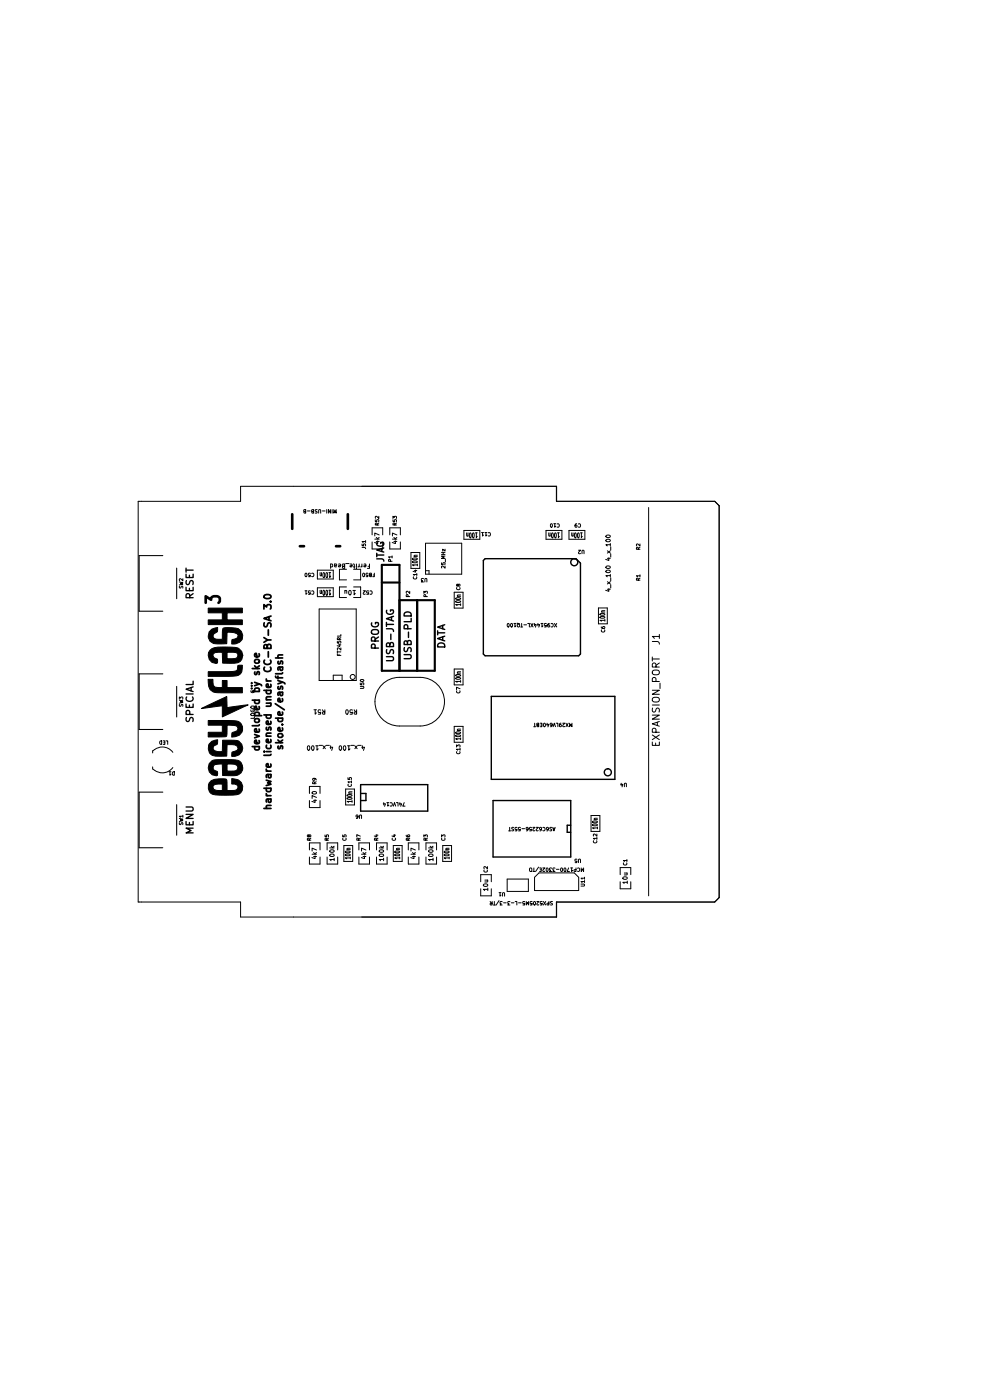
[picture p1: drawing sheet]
<svg xmlns="http://www.w3.org/2000/svg" width="210mm" height="297mm" viewBox="0 0 210 297" stroke-linecap="round" stroke-linejoin="round" font-family="sans-serif">
<g fill="none" stroke="#000" stroke-width=".21">
<path d="M64.7 108.6l-.2-.1 .1-.2h.3v.7l-.3-.1v-.2l.3-.1M65.3 108.5h.6M66.4 108.6l-.2-.1 .1-.2h.3v.7l-.3-.1v-.2l.3-.1M67.4 108.3h-.4v.2l.4 .4-.5 .1M67.7 109v-.6l.1-.1 .3 .1v.6M68.5 108.5h.5M69.4 108.3v.7M70.2 108.3v.7l-.4-.7v.7M70.2 119.8h.3l.2 .2-.1 .4h-.4M70.2 119.8v.9M70.5 108.3v.7M70.9 108.3v.7l.2-.5 .3 .5v-.7"/>
<path d="M71.1 119.8v.6h.4M71.1 119.8h.3l.1 .1v.2l-.4 .1M71.9 119.8l.4 .1v.5h-.4v-.2l.4-.1M73.4 119.7h.7M74.4 119.8l.4 .1-.1 .5h-.3l-.1-.2 .5-.1M75 119.8l.3 .1v.8M75.7 119.8v.6M76.3 119.8v.6M76.9 119.8v.6M76.9 116.3h.6l.1 .3M76.9 115.6v.3l.4 .1-.1-.4h.4v.4M77.3 119.8l.4 .1v.5h-.4v-.2l.4-.1"/>
<path d="M77.6 115h-.7l.2 .3M77.6 114.8v.5M78.5 119.8v.9h-.5M79 113.6v-1.5h2.3v1.5M79 115.1v1.5h2.3v-1.5M79.6 114.5h.9M79.7 110.4v.4h.4l-.1-.3 .4-.1v.4M79.9 115h.6M79.9 114.2l.4 .3M80.1 111.5l-.1-.4-.3 .1v.3h.8M80.2 114.9v.6l-.6-.3M80.5 109.7v.4l-.6-.4-.2 .1 .1 .3"/>
<path d="M80.5 111.1l-.4 .2M80.5 113.6l-.9-.4v.7M80.5 114.2l-.3 .2M82.8 115.1v1.5h2.2v-1.5M82.8 113.6v-1.5h2.2v1.5M82.9 119.2v-.3l-.3-.1-.1 .4h.8M83.3 118.3h-.8l.2 .2M83.3 118.1v.4M83.3 114.5h1M83.5 110.4v.4h.3v-.3l.3-.1v.4M83.5 110.1v-.4l.2 .2 .1-.2h.3v.4M83.7 115h.6"/>
<path d="M83.7 114.2l.3 .3M83.9 111.5l-.1-.3-.3-.1v.4h.7M84 114.9v.6l-.7-.3M84.2 111.1l-.3 .2M84.3 113.6l-1-.4v.7M84.3 114.2l-.4 .2M87.3 117.4h1.9v3.3h-1.9zM87.6 119.3l.1-.1a.52 .52 0 0 1 .9 .3h-.1a.53 .53 0 0 1-.9-.2zM87.6 118.6h.1a.52 .52 0 0 1 .9 .2h-.1a.53 .53 0 0 1-.9-.2zM87.9 118.2h.7M88.6 117.9l-.6 .1v.2M88.6 119.8v.4"/>
<path d="M90.4 115.4h7.7v6.6h-7.7zM93.8 119.6v.3h.3v-.3h.3v.3M93.8 117.8h.7M93.8 117.3h.7M94.1 117.3v.5M94.5 118.1h-.7l.5 .3-.5 .2h.7M94.5 116.7v.4l-.5-.4v.4M94.6 118.8v.6M98.5 112.7h3.4v1.9h-3.4zM99.1 113.2v.6h.3M99.4 113.2v.7M99.8 113.2a.7 .7 0 0 1 0 1l-.1-.4z"/>
<path d="M100.4 113.2h.1a.71 .71 0 0 1 0 1l-.2-.4zM101 113.2h.4M101.2 113.2v1l.2-.3M102.3 113.1h.4M102.5 113.1v.8l.2-.2M103 113.1h.4M103.2 113.1v.8l.2-.2M103.7 113.2a.33 .33 0 0 1 .5 .3 .33 .33 0 0 1-.5 .3M116 112.7h3.3v1.9h-3.3zM116.5 113.2l.1 .6h.2M116.8 113.2v.7M117 111.3h.1a.35 .35 0 0 1 .2 .3 .35 .35 0 0 1-.3 .3z"/>
<path d="M117.2 113.2h.1a.71 .71 0 0 1 0 1l-.2-.4zM117.6 111.3h.4M117.8 111.3v.7l.2-.2M117.9 113.2a.7 .7 0 0 1 0 1l-.1-.4zM118.3 111.3a.33 .33 0 0 1 .5 .3 .33 .33 0 0 1-.5 .3M118.4 113.2h.4M118.6 113.2v1l.2-.3M120.8 112.7h3.4v1.9h-3.4zM121.4 113.2l.1 .6h.2M121.7 113.2v.7M122.1 113.2h.1a.71 .71 0 0 1 0 1l-.2-.4zM122.5 111.3l-.3 .1-.1 .5 .2 .1 .2-.1v-.3l-.4 .1"/>
<path d="M122.7 113.2h.1a.7 .7 0 0 1 0 1l-.2-.4zM122.8 111.3a.33 .33 0 0 1 .5 .3 .33 .33 0 0 1-.5 .3M122.9 116.9h.4l-.4 .5 .1 .2h.3M123.3 113.2h.4M123.5 113.2v1l.2-.3M123.6 117.6v-.6l.1-.1 .3 .1v.6M128.7 114.7a.56 .56 0 0 1 .9 .2 .48 .48 0 0 1-.5 .2 .48 .48 0 0 1-.4-.4zM128.8 113.7a.5 .5 0 0 1 .8 .3 .48 .48 0 0 1-.5 .2 .48 .48 0 0 1-.4-.4zM129 118.6h.6M129 117l.6 .5M129.3 118.5v.6l-.7-.3M129.6 115.7h-.9l.2 .3"/>
<path d="M129.6 117l-.6 .5M129.6 115.4v.6M129.7 116.2v.7M129.7 117.6v.7M135.6 116.7l-.1-.4h-.3v.4h.7M135.9 115.5v.5l-.5-.5-.2 .2v.3M135.9 116.3l-.3 .2M137.8 107.8v82.5M151.8 106.5l.9 .9v83.3l-.9 .9M151.8 106.5h-33.6v-3.2h-67.1v3.2h-21.8v85.1h21.8v3.2h67.1v-3.2h33.6M151.8 106.5l1 .9v83.3l-1 .9M38.1 123.6l.7 .2-.5 .1 .5 .2-.7 .1"/>
<path d="M38.1 124.5l.1 .4 .4-.4h.2v.4M38.8 122.9v.5l-.5-.5-.2 .2 .1 .3M44.2 129.2h7.3v1h-3.3v1.5h3.3v1h-7.3v-1h3v-1.5h-3zM44.6 138.1a3.2 3.2 0 0 1 2.8-.7l2.6 .1a1.7 1.7 0 0 1 1.6 1.7h-1a1.04 1.04 0 0 0-1.4-.6h-1v1.3a2.74 2.74 0 0 0 2.1-.2l.3-.5h1a1.6 1.6 0 0 1-1.8 1.7h-2.5l-.1-2.3h-1.6l-.3 .3-.1 .3 .2 .5 .8 .3v.8a1.64 1.64 0 0 1-1.8-.7 1.64 1.64 0 0 1 .2-2zM45 133.6l1.2-.3v.9l-.8 .5-.2 .4 .3 .5 .4 .2h1.3a3.9 3.9 0 0 1 .2-2.4l1.9-.1a1.86 1.86 0 0 1 2.1 2.6 2.28 2.28 0 0 1-2.2 .9l.1-.9 1-.3 .3-.6-.2-.4-.6-.2-1.6-.1v2.4l-1.2 .1a2.23 2.23 0 0 1-2.7-1.3l.1-1.3zM64.8 125.5h.4M64.8 121.8h.2a.34 .34 0 0 1 .2 .3 .34 .34 0 0 1-.4 .3zM65 125.5v.7l.2-.2M65.9 121.8h-.4l.1 .4 .3-.1v.4h-.4M65.9 125.6h-.4l.1 .3h.3v.3h-.4M66.2 121.8a.33 .33 0 0 1 .5 .3 .33 .33 0 0 1-.5 .3M66.2 125.6a.33 .33 0 0 1 .5 .3 .33 .33 0 0 1-.5 .3"/>
<path d="M67.4 121.1h3.4v1.9h-3.4zM67.4 124.9h3.4v1.8h-3.4zM67.8 129.4h7.9v15.2h-7.9zM68 121.6v.7l.3-.1M68 125.4v.6h.3M68.3 121.6v.7M68.3 125.4v.7M68.7 121.7v-.1a.7 .7 0 0 1 0 1.1l-.1-.4zM68.7 125.4a.7 .7 0 0 1 0 1l-.1-.4zM69.3 121.7l.1-.1a.7 .7 0 0 1 0 1.1l-.2-.4zM69.3 125.4h.1a.7 .7 0 0 1 0 1l-.2-.4zM69.8 121.6h.4"/>
<path d="M69.8 125.4h.4M70 121.6v1.1l.2-.3M70 125.4v1l.2-.3M71.6 138.9v.3h.8M71.6 136.2v.4h.4v-.3l.3-.1v.4M71.6 138.3v.4M71.6 138.5h.8M71.9 137h.5M72 139v.2M72 135.9v-.4h-.3l-.1 .4h.8M72.1 136.9v.4l-.5-.1M72.4 137.6v.5l-.5-.5-.3 .2 .1 .2"/>
<path d="M72.4 134.8v.3h-.8M72.4 135.4l-.4 .3M72.9 120.3l-.2-.2 .1-.3h.4v.9l-.4-.1v-.3h.4M73.2 125.5h.4v.5M73.2 125.4v.6M73.6 120.9h-1.5v2.3h1.5M73.6 124.7h-1.5v2.2h1.5M74.2 125.5l.1-.1a.45 .45 0 0 1 .3 .5 .45 .45 0 0 1-.4 .4l-.1-.3zM74.9 125.4h.6M75 120.4h.4M75.1 120.9h1.5v2.3h-1.5M75.1 124.7h1.5v2.2h-1.5"/>
<path d="M75.2 125.4v1l.3-.3M75.7 120.6v.1M76.3 120.2l-.3 .2M76.9 120.2l-.3 .2M77.1 121.8h.1a.34 .34 0 0 1 .3 .3 .34 .34 0 0 1-.4 .3zM77.1 125.5h.5l-.5 .5 .2 .2h.3M78.2 121.8h-.4v.4l.4-.1-.1 .4h-.3M78.2 120.3h.3M78.3 125.6h-.4v.3h.4l-.1 .3h-.3M78.6 125.6a.33 .33 0 0 1 .4 .3 .33 .33 0 0 1-.4 .3M78.6 122.1l-.2-.1 .2-.2h.3v.7l-.4-.1v-.2l.4-.1M79.3 122.1h.2"/>
<path d="M79.5 121.8v.7h-.4M86.7 126.7l-.1-.4-.3 .1v.3h.7M87 125.6v.5l-.5-.5-.2 .1v.3M87.8 122.5a.33 .33 0 0 0 .3 .5 .33 .33 0 0 0 .3-.5M88 121.2h.5M88.3 121.1v.4l-.6-.1M88.5 122h-.7l.2 .2M88.5 121.8v.4M88.6 120h-1l.3 .2M89.9 122.9h-.3l-.1 .1v.3h.2l-.2 .3h.4M90 126.1v-.5l.3 .2 .1-.2h.3v.5M90.2 123.6v-.6l.2-.1 .3 .1v.6"/>
<path d="M90.4 121.2h.7v.8M90.4 126.7l-.1-.4-.2 .1-.1 .3h.8M94.5 120.2v.5l-.5-.5-.2 .2v.3M96.5 125.8h1.8v3.4h-1.8zM96.8 127.7h.1a.52 .52 0 0 1 .9 .2h-.1a.53 .53 0 0 1-.9-.2zM96.8 127.1l.1-.1a.52 .52 0 0 1 .9 .3h-.1a.52 .52 0 0 1-.9-.2zM97 124.8a.33 .33 0 0 0 .3 .5 .33 .33 0 0 0 .3-.5M97.1 126.7h.7M97.3 124.2l.3-.1v.4a.31 .31 0 0 1-.3-.1 .31 .31 0 0 1-.1-.3h-.2v.3l.1 .1 .2-.1M97.8 128.4h-1l.3 .2M97.8 126.4h-.6v.3M97.8 128.2v.4"/>
<path d="M107.8 132.5l.1-.1a.34 .34 0 0 1 .3 .4 .34 .34 0 0 1-.4 .3zM108.5 132.5l.1-.1a.34 .34 0 0 1 .3 .4 .34 .34 0 0 1-.4 .3zM109.1 132.4h.5M109.4 132.4v.8l.2-.2M109.8 132.4l.4 .2M110.6 133.2h.4M110.8 132.4v.8M111.3 132.7h.5M112.1 132.4h.3v.8M112.7 132.4l.5 .8M113.2 132.4l-.5 .8M113.4 132.7h.5l-.2 .5"/>
<path d="M113.5 132.4v.5M114.1 132.7h.5l-.2 .5M114.2 132.4v.5M114.9 132.4h.4M115.1 132.4v.8l.2-.2M116 132.5h-.4l.1 .4 .3-.1v.4h-.4M116.7 132.4l-.4 .2v.4l.2 .2 .2-.1v-.3l-.4 .1M117 132.5a.33 .33 0 0 1 .5 .3 .33 .33 0 0 1-.5 .3M117.7 132.4l.5 .8M118.2 132.4l-.5 .8M127.1 129.1h1.9v3.4h-1.9zM127.5 131a.52 .52 0 0 1 .9 .2v.1a.53 .53 0 0 1-.9-.3z"/>
<path d="M127.5 130.4a.52 .52 0 0 1 .9 .2 .52 .52 0 0 1-.9-.2zM127.7 133.2l.2 .3h.4l.2-.1-.1-.3-.4 .1 .1 .3M127.8 130h.7M127.8 133.8a.33 .33 0 0 0 .3 .5 .33 .33 0 0 0 .3-.5M128.5 131.8h-1.1l.3 .2M128.5 129.7l-.7 .1 .1 .2M128.5 131.6v.4M128.8 121.2a.5 .5 0 0 1 .8 .2 .48 .48 0 0 1-.5 .3 .48 .48 0 0 1-.4-.5zM128.8 120.3a.5 .5 0 0 1 .8 .2 .48 .48 0 0 1-.5 .3 .48 .48 0 0 1-.4-.4zM129 125.2h.6M129 123.6l.6 .5M129.3 125v.6l-.7-.2"/>
<path d="M129.6 122.3h-.9l.2 .2M129.6 122v.5M129.6 123.6l-.6 .5M129.7 122.7v.7M129.7 124.2v.7M135.6 123.2l-.1-.3h-.3v.3h.7M135.9 122.3h-.7l.2 .2M135.9 122.8l-.3 .3M135.9 122.1v.4M138.5 136.3h1.3l.2 .5M138.5 139.6v.8M138.5 140h1.5"/>
<path d="M140 135.2h-1.5l.5 .4M140 134.8v.8M34 157.5l.3-.1v.7a.39 .39 0 0 1-.4-.2 .39 .39 0 0 1 .1-.4zM34.7 157.4h.3v.7h-.3M34.8 157.8h.2M35.3 157.4h.3v.7M36.7 159.8a2.86 2.86 0 0 0-4.3-.3v.4M38.1 148.7l.7 .2-.5 .2 .5 .1-.7 .2M38.1 148.5v-.5l.3 .3v-.2h.4v.4M38.1 149.6l.1 .4 .4-.3h.2v.3M42.8 150.5l5.4-2.5v2.3l4.5-.6-5.5 2.6v-2.4zM44.2 144.3h1l.1 1.3 .4 .4 1.5 .1v-1.5h1v1.5h3.3v1.1h-5.1a1.87 1.87 0 0 1-2.2-2z"/>
<path d="M44.2 153l4.4 .1a3.1 3.1 0 0 1 2.6 .6 1.73 1.73 0 0 1 .2 1.8 1.73 1.73 0 0 1-1.5 1l-.7 .1 .1-.9 1-.4 .3-.5a.99 .99 0 0 0-1.4-.7l-1-.1-.1 2.3a3 3 0 0 1-2 .2h-1.9v-.9h3v-1.6h-3zM44.2 142.7h2.9a7.4 7.4 0 0 0 3.2-.3l.2-1 1-.1a1.85 1.85 0 0 1-.9 2.2l-1.1 .1-5.3 .1zM45 157.5l1.2-.4v.6a1.01 1.01 0 0 1-.9 .8l-.1 .5 .3 .4 .7 .3h1l.1-2.5h2.5a1.76 1.76 0 0 1 1.7 2.1 1.76 1.76 0 0 1-2.3 1.4l.1-.9 1-.4 .3-.4a1.05 1.05 0 0 0-1.3-.8h-1.1v2.4h-2.4a1.7 1.7 0 0 1-1.6-1.3 1.7 1.7 0 0 1 .8-1.8zM53.3 146.2h.2M53.3 145.7h.2M53.3 145.1h.2M53.3 146.7a.34 .34 0 0 0 .4 .4 .34 .34 0 0 0 .3-.4h-.3v.1M53.3 151.6h.6l.1 .2-.2 .2h-.4zM53.3 150.8a.34 .34 0 0 0 .4 .4 .34 .34 0 0 0 .3-.4h-.3v.1M53.3 150.1l.6-.1 .1 .3-.2 .2-.4-.1zM53.4 146.1v.3M53.4 145.5v.4"/>
<path d="M53.4 144.9v.4M53.6 146.1l-.1 .1 .1 .2M53.6 145.6l-.1 .1 .1 .1M53.6 145l-.1 .1 .1 .1M54 152.2v.4h-.7M65.4 158.5l.1-.1a.45 .45 0 0 1 .3 .5 .45 .45 0 0 1-.4 .4l-.1-.3zM66.3 158.5l.1-.1a.45 .45 0 0 1 .3 .5 .45 .45 0 0 1-.4 .4l-.1-.3zM66.7 150.8h.5M66.9 150.8v.9l.3-.3M67.1 158.4h.5M67.3 158.4v1l.3-.3M67.8 158.3h.7"/>
<path d="M68.1 150.9h-.5l.1 .4h.4v.4h-.5M68.5 150.8l.3 .4M68.6 158.4l.5 .6M69 150.8v.9h-.5v-.4l.5-.1M69.1 158.4l-.5 .6M69.2 158.3h.8M70.1 158.7h.6l-.3 .7M70.2 158.4v.6M70.8 144.6v-1.2h1.9v1.2M72.2 158.5v-.1a.45 .45 0 0 1 .4 .5 .45 .45 0 0 1-.4 .4l-.2-.3zM73 158.5l.1-.1a.45 .45 0 0 1 .4 .5 .45 .45 0 0 1-.5 .4l-.1-.3zM73.5 150.9l.1-.1a.46 .46 0 0 1 .4 .5 .46 .46 0 0 1-.4 .4l-.2-.3z"/>
<path d="M73.8 158.4h.5M74.1 158.4v1l.2-.3M74.5 158.3h.7M74.8 150.9h-.4v.4h.4v.4h-.4M75.2 150.8l.3 .4M75.4 158.4l.5 .6M75.7 150.8v.9l-.4-.1v-.3l.4-.1M75.9 158.4l-.5 .6M76 158.3h.7M76.5 145.8h.6l.2 .1-.2 .3h-.6M76.5 145.1v.3l.4 .1-.1-.4h.4v.4M76.6 144.4a.36 .36 0 0 1 .4-.1 .36 .36 0 0 1 .2 .4 .36 .36 0 0 1-.4 .1 .36 .36 0 0 1-.2-.4z"/>
<path d="M76.8 158.7h.6l-.2 .7M77 158.4v.6M81.5 145.1a5.2 5.2 0 0 1 3.3-1.2h4.4a5.2 5.2 0 0 1 5.2 5.2 5.2 5.2 0 0 1-5.2 5.1h-4.4a5.2 5.2 0 0 1-4.9-3.4 5.2 5.2 0 0 1 1.6-5.7zM96.5 142.1h1.8v3.4h-1.8zM96.5 154.3h1.8v3.4h-1.8zM96.8 144h.1a.52 .52 0 0 1 .9 .2h-.1a.52 .52 0 0 1-.9-.2zM96.8 143.4l.1-.1a.52 .52 0 0 1 .9 .3h-.1a.53 .53 0 0 1-.9-.2zM96.8 156.2h.1a.52 .52 0 0 1 .9 .2h-.1a.52 .52 0 0 1-.9-.2zM96.8 155.6l.1-.1a.52 .52 0 0 1 .9 .2l-.1 .1a.53 .53 0 0 1-.9-.2zM97 158.7v-.5l.2 .3 .1-.2h.3v.4M97 146.7a.33 .33 0 0 0 .3 .5 .33 .33 0 0 0 .3-.5M97 159.7a.33 .33 0 0 0 .3 .4 .33 .33 0 0 0 .3-.4"/>
<path d="M97.1 143h.7M97.1 155.2h.7M97.7 146.3l-.7-.3v.5M97.7 159.2h-.7l.2 .2M97.7 158.9v.5M97.8 144.7h-1l.3 .2M97.8 142.7h-.6v.3M97.8 156.9h-1l.3 .2M97.8 154.9h-.6v.3M97.8 144.6v.3M97.8 156.7v.4M113.3 154.4h.5"/>
<path d="M113.6 153.6v.8M114.2 154l-.2-.1 .1-.3h.3v.8l-.3-.1v-.3h.3M114.7 153.6h.4v.8h-.4M114.8 154h.3M115.5 153.7l.1-.1a.34 .34 0 0 1 .3 .4 .34 .34 0 0 1-.4 .3zM116.1 153.9h.5l-.2 .5M116.2 153.6v.5M117.3 153.9l-.4 .1v-.3l.2-.1 .2 .2-.1 .4-.3 .2M117.5 154.4l.2-.8 .3 .8M118.1 153.6h.4v.8M119.2 153.6l-.4 .2v.4l.1 .2 .3-.1v-.4l-.4 .1M119.5 153.6h.5l-.5 .6 .2 .2 .2-.1"/>
<path d="M120.2 153.6l.5 .8M120.7 153.6l-.5 .8M121 153.6v.8l.2-.6 .3 .6v-.8M138.5 157.6v.7h1.5v-.7M138.5 151.9h1.5l-1.5 .9h1.5M138.5 146.6h1.5l-1.5 .9h1.5M138.5 156.1l1.5 1M138.5 149.8h1.5M138.6 150.4l-.1 .6 .2 .2h.4l.3-.7 .3-.1 .3 .3v.6M138.6 148.3a.95 .95 0 0 1 1.4 .2 .51 .51 0 0 1-.5 .6h-.5a.5 .5 0 0 1-.4-.2 .5 .5 0 0 1 0-.6zM138.7 142.4a1.01 1.01 0 0 1 1.3 .3 .5 .5 0 0 1-.5 .6h-.5a.5 .5 0 0 1-.5-.3 .5 .5 0 0 1 .2-.6zM139.2 157.8v.5"/>
<path d="M139.3 155.6l-.1-.8-.2-.1-.3 .1-.2 .8h1.5M139.3 144.8l-.1-.8-.2-.1-.3 .1-.2 .8h1.5M139.3 141.7l-.1-.7-.2-.2-.3 .1-.2 .8h1.5M139.6 153.4v.7M140 153.3l-1.5 .5 1.5 .5M140 156.1l-1.5 1M140 140.8l-.7 .5M140.2 145.1v1.2M32.4 162.9v.4a2.86 2.86 0 0 0 4.3-.3M35.9 163.9h.4M36.1 163.9v.8l.2-.2M36.7 164l.3-.1v.8a.39 .39 0 0 1-.4-.3 .39 .39 0 0 1 .1-.4z"/>
<path d="M38.1 173.9l.7 .1-.5 .2 .5 .1-.7 .2M38.1 174.7l.1 .5 .4-.4h.2v.4M38.8 173.4h-.7l.2 .2M38.8 173.2v.4M44.9 165.8a5.5 5.5 0 0 1 3.2-.3l.1 2.4h-1v-1.4l-1.6 .1-.3 .3 .1 .8a9 9 0 0 0 4.4 .2l.5-.2 .3-.5a1.16 1.16 0 0 0-1.4-.7v-1.1a1.94 1.94 0 0 1 2.2 2.6 1.72 1.72 0 0 1-1.9 .9h-1.6a5.8 5.8 0 0 1-3.1-.3 1.81 1.81 0 0 1 .1-2.8zM45 161.6a14.6 14.6 0 0 1 5.9 .1 1.65 1.65 0 0 1 .6 1.3h-.9a1.19 1.19 0 0 0-1.5-.7h-.9v1.5h1.6l.5-.3 .3-.5h.9a1.7 1.7 0 0 1-2.1 1.8l-2.1-.1-.1-2.4a2.15 2.15 0 0 0-1.8 .3l-.2 .5 .3 .5 .7 .3v.8a1.68 1.68 0 0 1-1.9-1.1 1.68 1.68 0 0 1 .7-2zM65.6 177.5l.4-.1v.3a.31 .31 0 0 1-.4 0 .31 .31 0 0 1-.1-.3h-.2v.2l.1 .2 .2-.2M65.7 178.5l-.1-.4h-.3v.4h.7M65.7 168.6v-1.5h2.3v1.5M65.7 170.1v1.4h2.3v-1.4M66 178l-.3 .3M66.3 168.3a.46 .46 0 0 1 .6-.2 .46 .46 0 0 1 .3 .4 .46 .46 0 0 1-.6 .2 .46 .46 0 0 1-.3-.4z"/>
<path d="M66.6 170h.6M66.7 165.3l.1 .4h-.3l-.1-.2 .1-.2 .5 .1 .1 .3M66.8 166.5v-.4h-.4v.4h.7M66.9 169.9v.6l-.7-.3M67.1 166l-.3 .3M67.2 169.4l-.9-.4v.6M69 177.4v.3l.4 .1-.1-.4h.4v.4M69.4 178.5v-.4h-.3l-.1 .4h.8M69.8 178l-.4 .3M70.3 179.8l.4 .3M71 179.8l-.4 .2M72.8 177.4v.3l.3 .1v-.4h.3v.4"/>
<path d="M72.8 178a.33 .33 0 0 0 .3 .5 .33 .33 0 0 0 .3-.5M73 179.6h1.9v3.4h-1.9zM73.4 167.6h1.9v3.4h-1.9zM73.8 169.5a.52 .52 0 0 1 .9 .2 .53 .53 0 0 1-.9-.2zM73.8 168.9v-.1a.52 .52 0 0 1 .9 .3 .53 .53 0 0 1-.9-.2zM73.9 165.2v.4h.4l-.1-.4h.4v.4M74 166.6a.33 .33 0 0 0 .3 .5 .33 .33 0 0 0 .3-.5M74.1 168.5h.7M74.6 166.1h-.7l.2 .2M74.6 165.9v.4M74.8 170.2h-1.1l.3 .2M74.8 168.2h-.7l.1 .3"/>
<path d="M74.8 170.1v.3M76 173.4l-.3 .1-.1-.3 .3-.1 .1 .2v.4l-.3 .2M76.2 178.5l-.1-.4h-.3v.4h.7M76.4 173.9v-.6l.1-.2 .3 .2v.6M76.5 177.6l-.7-.3v.5M76.5 178l-.3 .3M79.8 177.4h.5M79.9 178.5v-.4h-.3l-.1 .4h.8M80 177.3v.5l-.5-.2M80.3 178l-.4 .3M80.8 179.8l.4 .3M81.4 170.7h.5l-.2 .6"/>
<path d="M81.5 179.8l-.4 .2M81.5 170.5v.5M82.1 170.5h.5M82.4 170.5v.7l.2-.2M82.9 170.6a.33 .33 0 0 1 .4 .3 .33 .33 0 0 1-.4 .3M83.3 178a.33 .33 0 0 0 .3 .5 .33 .33 0 0 0 .3-.5M83.5 177.4h.5M83.5 179.6h1.9v3.4h-1.9zM83.5 171.2l.3-.7 .2 .7M83.8 177.3v.5l-.6-.2M84.2 170.5h.3v.7M84.8 170.7h.5l-.2 .6"/>
<path d="M84.9 170.5v.5M85.9 170.5l-.4 .7h.5M86.3 177.4l.1 .3 .5 .1 .1-.2-.1-.2h-.3l.1 .4M86.7 178.5l-.1-.4h-.3v.4h.7M87 178l-.3 .3M90 177.8v-.5l.3 .3 .1-.2h.3v.4M90.4 178.5v-.4h-.3l-.1 .4h.8M90.8 178l-.4 .3M91.3 179.8l.4 .3M92 179.8l-.4 .2M93.8 177.8v-.5l.3 .3v-.2h.3v.4M93.8 178a.33 .33 0 0 0 .3 .5 .33 .33 0 0 0 .3-.5"/>
<path d="M94 179.6h1.9v3.4h-1.9zM108 176.5h.5M108.2 175.7v.8M109.1 175.8h-.4v.2l.4 .4-.4 .1M109.8 175.8h-.4l.1 .4 .3-.1v.4h-.4M110.5 175.8h-.4l.1 .4 .3-.1v.4h-.4M110.8 176h.6M112.2 176.1l-.4 .1v-.4l.2-.1 .2 .2-.1 .4-.3 .2M112.9 175.8h-.4v.4l.4-.1-.1 .4h-.3M113.2 175.7h.4l-.4 .6 .1 .2 .3-.1M113.9 175.7h.4l-.4 .6 .1 .2 .3-.1M115 176.1l-.3 .1-.1-.4 .3-.1 .1 .2v.4l-.3 .2"/>
<path d="M115.3 175.8a.33 .33 0 0 1 .5 .3 .33 .33 0 0 1-.5 .3M116.5 176.1l-.4 .1v-.4l.2-.1 .2 .2-.1 .4-.3 .2M117.2 175.8h-.4v.2l.4 .4-.4 .1M117.4 175.7l.2 .8 .3-.8M117.5 176h.3M125.5 173.2h1.9v3.4h-1.9zM125.9 175.1a.52 .52 0 0 1 .9 .2v.1a.52 .52 0 0 1-.9-.3zM125.9 174.5a.52 .52 0 0 1 .9 .2 .53 .53 0 0 1-.9-.2zM126.1 178.6a.33 .33 0 0 0 .3 .5 .33 .33 0 0 0 .3-.5M126.2 174.1h.7M126.8 178.1h-.8l.2 .2M126.8 177.2v.4l-.6-.4-.2 .1 .1 .3"/>
<path d="M126.8 177.9v.4M126.9 175.9h-1.1l.3 .2M126.9 173.8l-.7 .1 .1 .2M126.9 175.7v.4M131.8 166.6h.5l-.2 .6M131.9 166.4v.5M132.6 167.1v-.6l.1-.1 .3 .1v.6M65.7 180.5v-1.4h2.3v1.4M65.7 182.1v1.4h2.3v-1.4M66.3 181.5h.9M66.6 181.9h.6M66.6 181.1l.4 .4"/>
<path d="M66.9 181.8v.6l-.7-.2M67.2 180.6l-.9-.4v.6M67.2 181.1l-.3 .3M69.5 180.5v-1.4h2.2v1.4M69.5 182.1v1.4h2.2v-1.4M70 180.1h1M70.1 181.5a.46 .46 0 0 1 .5-.2 .46 .46 0 0 1 .3 .5 .46 .46 0 0 1-.5 .2 .46 .46 0 0 1-.3-.5zM70.1 180.7a.46 .46 0 0 1 .5-.3 .46 .46 0 0 1 .3 .5 .46 .46 0 0 1-.5 .2 .46 .46 0 0 1-.3-.4zM71 182.6h-1l.3 .2M71 182.3v.5M73.4 181.5a.52 .52 0 0 1 .9 .2 .53 .53 0 0 1-.9-.2zM73.4 180.9v-.1a.52 .52 0 0 1 .9 .3 .53 .53 0 0 1-.9-.2z"/>
<path d="M73.7 180.5h.7M74.4 182.2h-1.1l.3 .2M74.4 180.2h-.7l.1 .3M74.4 182.1v.3M76.2 180.5v-1.4h2.3v1.4M76.2 182.1v1.4h2.3v-1.4M76.8 181.5h.9M77.1 181.9h.6M77.1 181.1l.4 .4M77.4 181.8v.6l-.7-.2M77.7 180.6l-.9-.4v.6M77.7 181.1l-.3 .3"/>
<path d="M80 180.5v-1.4h2.2v1.4M80 182.1v1.4h2.2v-1.4M80.5 180.1h1M80.6 181.5a.56 .56 0 0 1 .9 .2 .48 .48 0 0 1-.5 .3 .48 .48 0 0 1-.4-.5zM80.6 180.6a.5 .5 0 0 1 .9 .2 .48 .48 0 0 1-.5 .3 .48 .48 0 0 1-.4-.4zM81.5 182.6h-1l.3 .2M81.5 182.3v.5M83.9 181.5a.52 .52 0 0 1 .9 .2 .53 .53 0 0 1-.9-.2zM83.9 180.9v-.1a.52 .52 0 0 1 .9 .3 .53 .53 0 0 1-.9-.2zM84.2 180.5h.7M84.9 182.2h-1.1l.3 .2M84.9 180.2h-.7l.1 .3"/>
<path d="M84.9 182.1v.3M86.7 180.5v-1.4h2.3v1.4M86.7 182.1v1.4h2.3v-1.4M87.3 181.5h.9M87.6 181.9h.6M87.6 181.1l.4 .4M87.9 181.8v.6l-.7-.2M88.2 180.6l-.9-.4v.6M88.2 181.1l-.3 .3M90.5 180.5v-1.4h2.2v1.4M90.5 182.1v1.4h2.2v-1.4M91 180.1h1"/>
<path d="M91.1 181.5a.46 .46 0 0 1 .5-.2 .46 .46 0 0 1 .3 .5 .46 .46 0 0 1-.5 .2 .46 .46 0 0 1-.3-.5zM91.1 180.7a.46 .46 0 0 1 .5-.3 .46 .46 0 0 1 .3 .5 .46 .46 0 0 1-.5 .2 .46 .46 0 0 1-.3-.4zM92 182.6h-1l.3 .2M92 182.3v.5M94.4 181.5a.52 .52 0 0 1 .9 .2 .53 .53 0 0 1-.9-.2zM94.4 180.9v-.1a.52 .52 0 0 1 .9 .3 .53 .53 0 0 1-.9-.2zM94.7 180.5h.7M95.4 182.2h-1.1l.3 .2M95.4 180.2h-.7l.1 .3M95.4 182.1v.3M102.1 187.3v-1.5h2.2v1.5M102.1 188.8v1.5h2.2v-1.5"/>
<path d="M102.7 187.8a.5 .5 0 0 1 .9 .3 .47 .47 0 0 1-.5 .2 .47 .47 0 0 1-.4-.4zM102.8 184.8a.33 .33 0 0 0 .3 .5 .33 .33 0 0 0 .3-.5M103 187h.6M103.5 187v.3l-.5 .1M103.5 184.1v.4l-.5-.4-.2 .1v.3M103.6 188.9h-.9l.2 .3M103.6 188.7v.5M104.1 191.5l.2 .3M104.5 191.5v.7h-.3v-.3l.3-.1M104.8 192.2h.4M105 191.5v.7M106 189.6h.4"/>
<path d="M106 191.3l-.7 1M106.2 189.6v.8l.2-.2M106.7 191.6l-.4-.1-.1 .1v.3l.2 .1-.2 .2h.5M106.7 190.4v-.6l.2-.2 .3 .2v.6M106.9 191.8h.6M107.7 186.7h4.5v2.7h-4.5zM108.3 191.6l-.3-.1-.2 .1 .1 .3 .2 .1-.3 .2h.5M108.6 191.8h.6M109.4 191.5h.4v.7M110.1 191.8h.6M111.4 191.6h-.3v.3h.3v.3h-.3M111.8 191.5v.7l.2-.5 .3 .5v-.7"/>
<path d="M112.5 184.5l.1-.1 .3 .1-.1 .6-.3-.1zM113 191.6h-.4l.1 .3h.3v.3h-.4M113.2 185.1h.4M113.4 191.6l.1-.1a.34 .34 0 0 1 .3 .4 .34 .34 0 0 1-.4 .3zM113.4 184.4v.7M113.5 186.4l1-1h7.5l.9 1v2.8h-9.4zM114 191.5h.5l-.5 .5 .2 .2h.2M114.4 184.2l-.7 1M114.6 184.4h.4v.7h-.4M114.7 184.8h.3M115.2 191.6h-.4v.3h.4l-.1 .3h-.3M115.3 184.4h.4l-.4 .5 .1 .2 .3-.1"/>
<path d="M115.4 191.5l.5 .7M115.9 191.5l-.5 .7M116.1 184.4h.1a.34 .34 0 0 1 .2 .4 .34 .34 0 0 1-.3 .2zM116.6 191.5v.7h-.4v-.3l.4-.1M117.2 184.4h-.4l-.1 .1v.3h.2l-.2 .3h.5M117.3 191.5l-.4 .1v.2l.4 .3-.4 .1M117.9 184.4h-.3l-.2 .1v.3h.3l-.3 .3h.5M118.2 184.7h.5M119.1 184.4h.1a.34 .34 0 0 1 .3 .4 .34 .34 0 0 1-.4 .2zM119.8 184.4h.1a.34 .34 0 0 1 .3 .4 .34 .34 0 0 1-.4 .2zM120.8 184.4l-.4 .7h.5M121.2 184.4h.4"/>
<path d="M121.4 184.4v.7l.2-.2M122.3 184.4v.7l-.4-.1 .1-.2 .3-.1M122.5 182.6h-.4l.1 .3h.3v.3h-.4M122.7 184.4a.33 .33 0 0 1 .4 .3 .33 .33 0 0 1-.4 .3M122.9 183.2v-.6l.1-.1 .3 .1v.6M123.4 187.8h.6l.1 .1-.1 .3h-.6M123.4 184.4v.7l.3-.5 .2 .5v-.7M124.1 187.3h-.7l.2 .2M124.1 186.5h-.7l.2 .3M124.1 186.3v.5M124.1 187v.5M131.7 185.8v-1.5h2.3v1.5"/>
<path d="M131.7 187.3v1.5h2.3v-1.5M132.3 186.4a.46 .46 0 0 1 .6-.2 .46 .46 0 0 1 .3 .5 .46 .46 0 0 1-.6 .2 .46 .46 0 0 1-.3-.5zM132.5 183.3a.33 .33 0 0 0 .3 .5 .33 .33 0 0 0 .3-.5M132.6 185.5h.6M133.1 185.5l.1 .3-.6 .1M133.1 182.8h-.7l.2 .2M133.1 182.6v.4M133.2 187.4h-.9l.2 .3M133.2 187.2v.5"/>
<circle cx="110.1" cy="132.8" r=".36"/>
<circle cx="74.9" cy="143.8" r=".53"/>
</g>
<g fill="none" stroke="#000" stroke-width=".3">
<path d="M80 118.7l1.3 .1 .2 .4M80 117.5v.8M80 117.9h1.5M80.1 115.3a.73 .73 0 0 0 .6 .8 .73 .73 0 0 0 .8-.5l-.1-.4h-.5v.3M81.1 116.5v.6M81.5 116.4l-1.5 .4 1.5 .5M103 118.7h19.3l1 .9v19.3l-.4 .4h-19.9l-.3-.4v-19.8zM79 132.3a.7 .7 0 0 0 .6 .9 .7 .7 0 0 0 .7-.9l-.6-.1v.3M79.1 133.8a1.01 1.01 0 0 1 1.3 .3 .5 .5 0 0 1-.5 .6h-.5a.5 .5 0 0 1-.5-.3 .5 .5 0 0 1 .2-.6zM79.7 137.7l-.1-.7-.2-.2-.4 .1-.1 .8h1.5M79.7 136.2l-.1-.7-.2-.2-.4 .1-.1 .8h1.5M80.4 135.3l-.7 .5"/>
<path d="M82.1 139.5h1.2l.3 .3v.3l-.3 .2h-1.2M82.1 133.6h1.3l.2 .5M82.1 132.2v.9M82.1 132.6h1.5M82.1 138v.6l.1 .2h.4l.3-.7 .4-.1 .3 .3-.1 .5M82.1 129.6a.7 .7 0 0 0 .7 .9 .7 .7 0 0 0 .7-.9h-.6v.2M82.8 136.8l.3-.3 .3 .1 .2 .2v.5h-1.5l.1-.7h.3l.2 .1 .1 .6M83 134.7v1.2M83.1 131.1v.7M83.6 130.9l-1.5 .5 1.5 .5M85.8 139.1h1.2l.3 .2v.3l-.3 .3h-1.2M85.9 137.6l-.1 .5 .3 .3 .4-.1 .3-.7h.4l.1 .2v.6"/>
<path d="M86 130.1a.78 .78 0 0 1 .9-.1 .78 .78 0 0 1 .4 .8h-1.5zM86.5 136.4l.3-.3h.4l.1 .2v.6h-1.5l.2-.7 .3-.1 .2 .2v.6M86.6 133.6l-.1-.8-.2-.1-.3 .1-.2 .8h1.5M86.8 134.3v1.1M87.3 131.3v.8h-1.5M92.9 134v.9M92.9 134.4h1.5M93.2 136.7a.78 .78 0 0 1 .9-.1 .78 .78 0 0 1 .3 .8h-1.5zM94 132.9v.7M94 135.3v.7M94.4 135.1l-1.5 .5 1.5 .5M94.4 132.7l-1.5 .5 1.5 .5"/>
<path d="M104.3 147.9h26.3v17.7h-26.3zM76.6 168.6h1.1v1.5h-1.1M76.6 166.7h14.2v5.6h-14.2zM104.7 170.1h16.5v12h-16.5zM121.2 175.3h-.7v1.5h.7"/>
<circle cx="122" cy="119.4" r=".75"/>
<circle cx="129.1" cy="164.1" r=".75"/>
</g>
<g fill="none" stroke="#000" stroke-width=".37">
<path d="M55 138.9l.1 .4-.2 .2-.8-.1v-.5l.3-.1 .2 .7M56.1 135.4l.7 .5-.7 .5M56.1 129.4v-1l.5 .5 .2-.4h.6l.2 .2-.2 .7M56.1 132.3v.6l.2 .3 .4-.2 .3-.6h.4l.2 .2-.1 .6M56.1 126.5a.88 .88 0 0 1 1.5 .3 .85 .85 0 0 1-1.5-.1zM56.8 137.2l.3-.3h.3l.2 .3v.5h-1.5l.1-.7 .3-.1 .2 .2 .1 .6M56.8 135.9h.8M57 133.8v1.1M57 138.4v1.2M57.1 131v.7M57.4 127.8h.2M57.6 130.9l-1.5 .5 1.5 .5"/>
<path d="M58.5 139.8h1.5M60 139.1l-.9 .1-.1 .4 .2 .2M53.6 158.6h1.5M53.6 148.7h1.5M53.6 146.9h1.5M53.6 142h1.5M54.1 156l1 .4-1 .3M54.1 144.9l1.3 .5 .2 .3M54.1 152h1.5M54.1 141.4l.5 .6M54.1 158.6v.4l.3 .3 .6-.1v-.6M54.1 152.8l.7-.1 .2 .1 .1 .4-.3 .2h-.4l-.3-.2z"/>
<path d="M54.1 152v-.4l.3-.3 .6 .1v.6M54.1 148.7v.5l.3 .2 .6-.1v-.6M54.1 146.9v-.5l.3-.2 .6 .1v.6M54.1 142.7v.4l.2 .2 .2-.1 .1-.5h.4v.6M54.1 140.2l.7-.1 .2 .1 .1 .4-.3 .3h-.4l-.3-.3zM55 157.3l.1 .4-.2 .3-.8-.1v-.6l.3-.1 .2 .8M55 154.9l.1 .4-.2 .2-.8-.1v-.5l.3-.1 .2 .7M55 150.1l.1 .4-.2 .2h-.8v-.6l.3-.1 .2 .7M55.1 154l-.2 .2h-1.3M55.1 145.3l-1 .4M55.1 141.4l-.6 .5M56.1 159.7h.1"/>
<path d="M56.1 151.9h1.5M56.1 146.7h1.5M56.2 141.7a.71 .71 0 0 0 .5 1 .71 .71 0 0 0 .9-.7l-.2-.3M56.2 140.2a.71 .71 0 0 0 .5 1 .71 .71 0 0 0 .9-.7l-.2-.3M56.6 144.2l.2 .5M56.6 159.7h1M56.6 156.4h1M56.6 149.4h1M56.6 148.7h1M56.6 144.7h1M56.6 158.3v.4l.2 .3 .7-.1v-.6M56.6 154.5v.4l.2 .2 .2-.1 .1-.5h.4v.6"/>
<path d="M56.6 151.9v.4l.2 .3 .7-.2v-.5M56.6 146.7v.4l.2 .3 .7-.2v-.5M57.4 149.4l.2 .2-.1 .3-.9 .1M57.5 157.1l.1 .4-.3 .2h-.7v-.6l.3-.1 .2 .7M57.5 153.2l.1 .5-.3 .2-.7-.1v-.6h.3l.2 .7M57.5 145.4l.1 .4-.3 .2-.7-.1v-.5l.3-.1 .2 .7M57.6 155.7l-1 .1v.4l.1 .2M57.6 148l-1 .1v.3l.1 .3M58.5 149.5l1.9 1.3M58.5 143.6l.2 .4h1.3M58.5 157.8h1.5M58.5 152.6h1.5"/>
<path d="M59 144.6l1.4 .5 .1 .2M59 157.2l.6 .6M59 143.6v.6M59.1 158.5l-.1 .3 .2 .3 .3-.1 .1-.5h.4v.6M59.1 156l.6-.2 .3 .2v.3l-.3 .3h-.4l-.3-.3zM59.1 152.6l-.1 .4 .3 .3 .7-.2v-.5M59.1 145.8l-.1 .4 .2 .2 .3-.1 .1-.5h.4v.6M59.1 140.5l-.1 .3 .2 .2h.3l.1-.5h.4v.5M59.4 147.1l.1 .5 .2 .2 .3-.2v-.5M59.4 141.7l.1 .5 .2 .2 .3-.2v-.5M59.9 153.9h.1M60 154.6v.5l-.2 .2-.7-.1v-.6h.3l.1 .7"/>
<path d="M60 151.3v.4l-.2 .2-.7-.1v-.5l.3-.1 .1 .7M60 148.4v.4l-.2 .3-.7-.1v-.6l.3-.1 .1 .8M60 147.1h-.9v.6M60 142.9l-.2 .2h-1.3M60 141.7l-.9 .1v.5M60 157.2l-.5 .4M60 144.9l-1 .4M56.1 171.7h1.5M56.1 167.4h1.5M56.6 168.6l.2 .4M56.6 165.7l1 .3-.8 .3 .8 .3-1 .3M56.6 163.4l.2 .4"/>
<path d="M56.6 169h1M56.6 163.8h1M56.6 167.4v.5l.2 .3 .7-.2v-.6M56.9 169.7l.1 .5 .2 .2 .4-.2-.1-.5M56.9 164.5l.1 .5 .2 .2 .4-.2-.1-.5M57.5 162.3l.1 .4-.3 .2h-.7v-.6l.3-.1 .2 .7M57.6 171.1l-1 .1v.3l.1 .2M57.6 169.7l-1 .1v.6M57.6 164.5l-1 .1v.6M57.6 160.2l-.3 .2h-1.2"/>
</g>
<path d="M62.1 109.2v3.1M63.7 116h.9M71.4 116h.9M73.9 109.2v3.1M43.7 128v-1.3l1.1 .7a.63 .63 0 0 1 .6-.7h.7l.4 .2 .2 .8-.3 .3" fill="none" stroke="#000" stroke-width=".56"/>
<path d="M34.6 118h-5v11.8h5M37.5 120.7v6.5M34.6 143.1h-5v11.9h5M37.5 145.8v6.5M34.6 168.3h-5v11.8h5M37.5 170.9v6.5" fill="none" stroke="#000" stroke-width=".22"/>
<path d="M81.1 123.7h3.7M84.8 127.5h7.5v15h-11.2v-22.5h3.7v22.5M88.6 127.5v15" fill="none" stroke="#000" stroke-width=".45"/>
<path d="M44.2 129.2h7.3v1h-3.3v1.5h3.3v1h-7.3v-1h3v-1.5h-3zM45 133.6l1.2-.3v.9l-.8 .5-.2 .4 .3 .5 .4 .2h1.3a3.9 3.9 0 0 1 .2-2.4l1.9-.1a1.86 1.86 0 0 1 2.1 2.6 2.28 2.28 0 0 1-2.2 .9l.1-.9 1-.3 .3-.6-.2-.4-.6-.2-1.6-.1v2.4l-1.2 .1a2.23 2.23 0 0 1-2.7-1.3l.1-1.3zM44.6 138.1a3.2 3.2 0 0 1 2.8-.7l2.6 .1a1.7 1.7 0 0 1 1.6 1.7h-1a1.04 1.04 0 0 0-1.4-.6h-1v1.3a2.74 2.74 0 0 0 2.1-.2l.3-.5h1a1.6 1.6 0 0 1-1.8 1.7h-2.5l-.1-2.3h-1.6l-.3 .3-.1 .3 .2 .5 .8 .3v.8a1.64 1.64 0 0 1-1.8-.7 1.64 1.64 0 0 1 .2-2zM44.2 144.3h1l.1 1.3 .4 .4 1.5 .1v-1.5h1v1.5h3.3v1.1h-5.1a1.87 1.87 0 0 1-2.2-2zM44.2 142.7h2.9a7.4 7.4 0 0 0 3.2-.3l.2-1 1-.1a1.85 1.85 0 0 1-.9 2.2l-1.1 .1-5.3 .1zM44.2 153l4.4 .1a3.1 3.1 0 0 1 2.6 .6 1.73 1.73 0 0 1 .2 1.8 1.73 1.73 0 0 1-1.5 1l-.7 .1 .1-.9 1-.4 .3-.5a.99 .99 0 0 0-1.4-.7l-1-.1-.1 2.3a3 3 0 0 1-2 .2h-1.9v-.9h3v-1.6h-3zM45 157.5l1.2-.4v.6a1.01 1.01 0 0 1-.9 .8l-.1 .5 .3 .4 .7 .3h1l.1-2.5h2.5a1.76 1.76 0 0 1 1.7 2.1 1.76 1.76 0 0 1-2.3 1.4l.1-.9 1-.4 .3-.4a1.05 1.05 0 0 0-1.3-.8h-1.1v2.4h-2.4a1.7 1.7 0 0 1-1.6-1.3 1.7 1.7 0 0 1 .8-1.8zM42.8 150.5l5.4-2.5v2.3l4.5-.6-5.5 2.6v-2.4zM44.9 165.8a5.5 5.5 0 0 1 3.2-.3l.1 2.4h-1v-1.4l-1.6 .1-.3 .3 .1 .8a9 9 0 0 0 4.4 .2l.5-.2 .3-.5a1.16 1.16 0 0 0-1.4-.7v-1.1a1.94 1.94 0 0 1 2.2 2.6 1.72 1.72 0 0 1-1.9 .9h-1.6a5.8 5.8 0 0 1-3.1-.3 1.81 1.81 0 0 1 .1-2.8zM45 161.6a14.6 14.6 0 0 1 5.9 .1 1.65 1.65 0 0 1 .6 1.3h-.9a1.19 1.19 0 0 0-1.5-.7h-.9v1.5h1.6l.5-.3 .3-.5h.9a1.7 1.7 0 0 1-2.1 1.8l-2.1-.1-.1-2.4a2.15 2.15 0 0 0-1.8 .3l-.2 .5 .3 .5 .7 .3v.8a1.68 1.68 0 0 1-1.9-1.1 1.68 1.68 0 0 1 .7-2z" fill="#000"/>
<g fill="none" stroke="#000" stroke-width=".28">
<path d="M39.5 124.8v.7h1.5v-.7M39.5 122v.7h1.5v-.7M39.5 120.7v.8M39.5 121.1h1.5M39.6 123.3l-.1 .6 .2 .2h.4l.3-.6 .3-.2 .3 .3-.1 .6M40.2 122.2v.5M40.2 125v.5M40.3 127l-.1-.8-.2-.1-.3 .1-.2 .8h1.5M41 126.1l-.7 .5M39.5 149.6v.7h1.5v-.7M39.5 147.4h1.5M39.6 152.4l-.1 .6 .2 .2h.4l.3-.6 .3-.2 .3 .3-.1 .6"/>
<path d="M39.7 148a.71 .71 0 0 0 .5 1 .71 .71 0 0 0 .8-.7l-.1-.3M40.2 149.8v.5M40.3 151.8l-.1-.8-.2-.1-.3 .1-.2 .8h1.5M40.6 146.1v.7M41 145.9l-1.5 .5 1.5 .5M41 144.7v.7h-1.5M39.5 174.5v.7h1.5v-.7M39.5 173h1.5l-1.5 .9h1.5M39.5 171.4h1.2l.3 .3v.3l-.3 .3h-1.2M40.2 174.7v.5M41 175.9h-1.5l1.1 .5-1.1 .5h1.5"/>
</g>
</svg>
